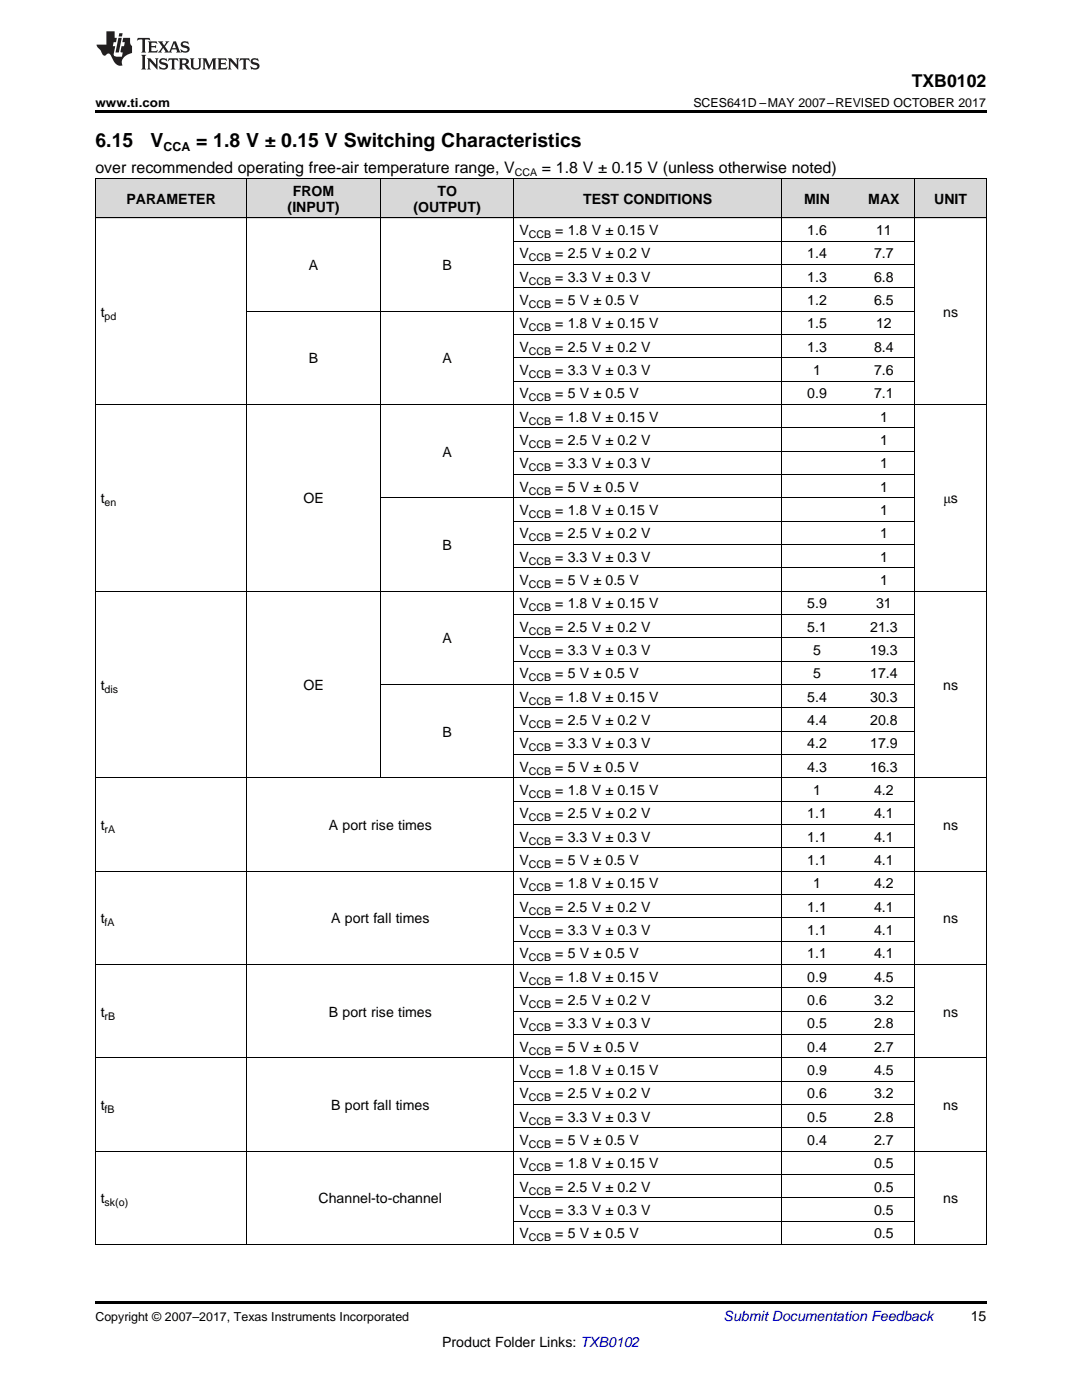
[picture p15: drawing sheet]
<svg xmlns="http://www.w3.org/2000/svg" width="216mm" height="279mm" viewBox="0 0 216 279" stroke-linecap="round" stroke-linejoin="round" font-family="sans-serif">
<defs><g id="words">
<g font-size="3.9">
<text x="19" y="29.3">6.15</text>
<text x="30.1" y="29.3">V</text>
<text x="39.1" y="29.3">= 1.8 V ± 0.15 V Switching Characteristics</text>
</g>
<text font-size="3.5" x="181.9" y="17.3">TXB0102</text>
<g font-size="3.2">
<text x="19" y="34.4">over recommended operating free-air temperature range, V</text>
<text x="108.1" y="34.4">= 1.8 V ± 0.15 V (unless otherwise noted)</text>
</g>
<g font-size="2.8">
<text x="25.2" y="40.7">PARAMETER</text>
<text x="58.4" y="39.1">FROM</text>
<text x="87.3" y="39.1">TO</text>
<text x="116.3" y="40.7">TEST CONDITIONS</text>
<text x="160.4" y="40.7">MIN</text>
<text x="173.2" y="40.7">MAX</text>
<text x="186.4" y="40.7">UNIT</text>
<text x="57.4" y="42.3">(INPUT)</text>
<text x="82.5" y="42.3">(OUTPUT)</text>
<text x="103.6" y="46.9">V</text>
<text x="110.8" y="46.9">= 1.8 V ± 0.15 V</text>
<text x="161.1" y="46.9">1.6</text>
<text x="174.8" y="46.9">11</text>
<text x="61.6" y="53.9">A</text>
<text x="88.3" y="53.9">B</text>
<text x="103.6" y="51.6">V</text>
<text x="110.8" y="51.6">= 2.5 V ± 0.2 V</text>
<text x="161.1" y="51.6">1.4</text>
<text x="174.4" y="51.6">7.7</text>
<text x="103.6" y="56.2">V</text>
<text x="110.8" y="56.2">= 3.3 V ± 0.3 V</text>
<text x="161.1" y="56.2">1.3</text>
<text x="174.4" y="56.2">6.8</text>
<text x="20.1" y="63.2">t</text>
<text x="103.6" y="60.9">V</text>
<text x="103.6" y="65.5">V</text>
<text x="110.8" y="60.9">= 5 V ± 0.5 V</text>
<text x="110.8" y="65.5">= 1.8 V ± 0.15 V</text>
<text x="161.1" y="60.9">1.2</text>
<text x="161.1" y="65.5">1.5</text>
<text x="174.4" y="60.9">6.5</text>
<text x="174.8" y="65.5">12</text>
<text x="188.2" y="63.2">ns</text>
<text x="103.6" y="70.2">V</text>
<text x="110.8" y="70.2">= 2.5 V ± 0.2 V</text>
<text x="161.1" y="70.2">1.3</text>
<text x="174.4" y="70.2">8.4</text>
<text x="61.6" y="72.5">B</text>
<text x="88.3" y="72.5">A</text>
<text x="103.6" y="74.9">V</text>
<text x="110.8" y="74.9">= 3.3 V ± 0.3 V</text>
<text x="162.2" y="74.9">1</text>
<text x="174.4" y="74.9">7.6</text>
<text x="103.6" y="79.5">V</text>
<text x="110.8" y="79.5">= 5 V ± 0.5 V</text>
<text x="161.1" y="79.5">0.9</text>
<text x="174.4" y="79.5">7.1</text>
<text x="103.6" y="84.2">V</text>
<text x="103.6" y="88.8">V</text>
<text x="110.8" y="84.2">= 1.8 V ± 0.15 V</text>
<text x="110.8" y="88.8">= 2.5 V ± 0.2 V</text>
<text x="175.6" y="84.2">1</text>
<text x="175.6" y="88.8">1</text>
<text x="88.3" y="91.2">A</text>
<text x="103.6" y="93.5">V</text>
<text x="110.8" y="93.5">= 3.3 V ± 0.3 V</text>
<text x="175.6" y="93.5">1</text>
<text x="20.1" y="100.5">t</text>
<text x="60.5" y="100.5">OE</text>
<text x="103.6" y="98.1">V</text>
<text x="110.8" y="98.1">= 5 V ± 0.5 V</text>
<text x="175.6" y="98.1">1</text>
<text x="188.2" y="100.5">μs</text>
<text x="103.6" y="102.8">V</text>
<text x="103.6" y="107.5">V</text>
<text x="110.8" y="102.8">= 1.8 V ± 0.15 V</text>
<text x="110.8" y="107.5">= 2.5 V ± 0.2 V</text>
<text x="175.6" y="102.8">1</text>
<text x="175.6" y="107.5">1</text>
<text x="88.3" y="109.8">B</text>
<text x="103.6" y="112.1">V</text>
<text x="110.8" y="112.1">= 3.3 V ± 0.3 V</text>
<text x="175.6" y="112.1">1</text>
<text x="103.6" y="116.8">V</text>
<text x="110.8" y="116.8">= 5 V ± 0.5 V</text>
<text x="175.6" y="116.8">1</text>
<text x="103.6" y="121.4">V</text>
<text x="110.8" y="121.4">= 1.8 V ± 0.15 V</text>
<text x="161.1" y="121.4">5.9</text>
<text x="174.8" y="121.4">31</text>
<text x="88.3" y="128.4">A</text>
<text x="103.6" y="126.1">V</text>
<text x="103.6" y="130.7">V</text>
<text x="110.8" y="126.1">= 2.5 V ± 0.2 V</text>
<text x="110.8" y="130.7">= 3.3 V ± 0.3 V</text>
<text x="161.1" y="126.1">5.1</text>
<text x="162.2" y="130.7">5</text>
<text x="173.6" y="126.1">21.3</text>
<text x="173.6" y="130.7">19.3</text>
<text x="20.1" y="137.7">t</text>
<text x="60.5" y="137.7">OE</text>
<text x="103.6" y="135.4">V</text>
<text x="110.8" y="135.4">= 5 V ± 0.5 V</text>
<text x="162.2" y="135.4">5</text>
<text x="173.6" y="135.4">17.4</text>
<text x="188.2" y="137.7">ns</text>
<text x="103.6" y="140.1">V</text>
<text x="110.8" y="140.1">= 1.8 V ± 0.15 V</text>
<text x="161.1" y="140.1">5.4</text>
<text x="173.6" y="140.1">30.3</text>
<text x="88.3" y="147">B</text>
<text x="103.6" y="144.7">V</text>
<text x="103.6" y="149.4">V</text>
<text x="110.8" y="144.7">= 2.5 V ± 0.2 V</text>
<text x="110.8" y="149.4">= 3.3 V ± 0.3 V</text>
<text x="161.1" y="144.7">4.4</text>
<text x="161.1" y="149.4">4.2</text>
<text x="173.6" y="144.7">20.8</text>
<text x="173.6" y="149.4">17.9</text>
<text x="103.6" y="154">V</text>
<text x="110.8" y="154">= 5 V ± 0.5 V</text>
<text x="161.1" y="154">4.3</text>
<text x="173.6" y="154">16.3</text>
<text x="103.6" y="158.7">V</text>
<text x="110.8" y="158.7">= 1.8 V ± 0.15 V</text>
<text x="162.2" y="158.7">1</text>
<text x="174.4" y="158.7">4.2</text>
<text x="20.1" y="165.7">t</text>
<text x="65.6" y="165.7">A port rise times</text>
<text x="103.6" y="163.3">V</text>
<text x="103.6" y="168">V</text>
<text x="110.8" y="163.3">= 2.5 V ± 0.2 V</text>
<text x="110.8" y="168">= 3.3 V ± 0.3 V</text>
<text x="161.1" y="163.3">1.1</text>
<text x="161.1" y="168">1.1</text>
<text x="174.4" y="163.3">4.1</text>
<text x="174.4" y="168">4.1</text>
<text x="188.2" y="165.7">ns</text>
<text x="103.6" y="172.6">V</text>
<text x="110.8" y="172.6">= 5 V ± 0.5 V</text>
<text x="161.1" y="172.6">1.1</text>
<text x="174.4" y="172.6">4.1</text>
<text x="103.6" y="177.3">V</text>
<text x="110.8" y="177.3">= 1.8 V ± 0.15 V</text>
<text x="162.2" y="177.3">1</text>
<text x="174.4" y="177.3">4.2</text>
<text x="20.1" y="184.3">t</text>
<text x="66.1" y="184.3">A port fall times</text>
<text x="103.6" y="182">V</text>
<text x="110.8" y="182">= 2.5 V ± 0.2 V</text>
<text x="161.1" y="182">1.1</text>
<text x="174.4" y="182">4.1</text>
<text x="188.2" y="184.3">ns</text>
<text x="103.6" y="186.6">V</text>
<text x="103.6" y="191.3">V</text>
<text x="110.8" y="186.6">= 3.3 V ± 0.3 V</text>
<text x="110.8" y="191.3">= 5 V ± 0.5 V</text>
<text x="161.1" y="186.6">1.1</text>
<text x="161.1" y="191.3">1.1</text>
<text x="174.4" y="186.6">4.1</text>
<text x="174.4" y="191.3">4.1</text>
<text x="103.6" y="195.9">V</text>
<text x="110.8" y="195.9">= 1.8 V ± 0.15 V</text>
<text x="161.1" y="195.9">0.9</text>
<text x="174.4" y="195.9">4.5</text>
<text x="20.1" y="202.9">t</text>
<text x="65.6" y="202.9">B port rise times</text>
<text x="103.6" y="200.6">V</text>
<text x="110.8" y="200.6">= 2.5 V ± 0.2 V</text>
<text x="161.1" y="200.6">0.6</text>
<text x="174.4" y="200.6">3.2</text>
<text x="188.2" y="202.9">ns</text>
<text x="103.6" y="205.2">V</text>
<text x="103.6" y="209.9">V</text>
<text x="110.8" y="205.2">= 3.3 V ± 0.3 V</text>
<text x="110.8" y="209.9">= 5 V ± 0.5 V</text>
<text x="161.1" y="205.2">0.5</text>
<text x="161.1" y="209.9">0.4</text>
<text x="174.4" y="205.2">2.8</text>
<text x="174.4" y="209.9">2.7</text>
<text x="103.6" y="214.6">V</text>
<text x="110.8" y="214.6">= 1.8 V ± 0.15 V</text>
<text x="161.1" y="214.6">0.9</text>
<text x="174.4" y="214.6">4.5</text>
<text x="20.1" y="221.5">t</text>
<text x="66.1" y="221.5">B port fall times</text>
<text x="103.6" y="219.2">V</text>
<text x="110.8" y="219.2">= 2.5 V ± 0.2 V</text>
<text x="161.1" y="219.2">0.6</text>
<text x="174.4" y="219.2">3.2</text>
<text x="188.2" y="221.5">ns</text>
<text x="103.6" y="223.9">V</text>
<text x="110.8" y="223.9">= 3.3 V ± 0.3 V</text>
<text x="161.1" y="223.9">0.5</text>
<text x="174.4" y="223.9">2.8</text>
<text x="103.6" y="228.5">V</text>
<text x="103.6" y="233.2">V</text>
<text x="110.8" y="228.5">= 5 V ± 0.5 V</text>
<text x="110.8" y="233.2">= 1.8 V ± 0.15 V</text>
<text x="161.1" y="228.5">0.4</text>
<text x="174.4" y="228.5">2.7</text>
<text x="174.4" y="233.2">0.5</text>
<text x="103.6" y="237.8">V</text>
<text x="110.8" y="237.8">= 2.5 V ± 0.2 V</text>
<text x="174.4" y="237.8">0.5</text>
<text x="20.1" y="240.2">t</text>
<text x="63.6" y="240.2">Channel-to-channel</text>
<text x="103.6" y="242.5">V</text>
<text x="110.8" y="242.5">= 3.3 V ± 0.3 V</text>
<text x="174.4" y="242.5">0.5</text>
<text x="188.2" y="240.2">ns</text>
<text x="103.6" y="247.2">V</text>
<text x="110.8" y="247.2">= 5 V ± 0.5 V</text>
<text x="174.4" y="247.2">0.5</text>
<text x="193.7" y="263.6">15</text>
<text x="88.2" y="268.9">Product Folder Links: TXB0102</text>
</g>
<text font-size="2.8" fill="#0000c8" x="144.4" y="263.6">Submit Documentation Feedback</text>
<g font-size="2.5">
<text x="19" y="21.4">www.ti.com</text>
<text x="138.4" y="21.4">SCES641D –MAY 2007–REVISED OCTOBER 2017</text>
<text x="32.6" y="30.1">CCA</text>
<text x="19" y="263.6">Copyright © 2007–2017, Texas Instruments Incorporated</text>
</g>
<g font-size="2.1">
<text x="102.7" y="35.1">CCA</text>
<text x="105.5" y="47.5">CCB</text>
<text x="105.5" y="52.1">CCB</text>
<text x="105.5" y="56.8">CCB</text>
<text x="20.9" y="63.8">pd</text>
<text x="105.5" y="61.5">CCB</text>
<text x="105.5" y="66.1">CCB</text>
<text x="105.5" y="70.8">CCB</text>
<text x="105.5" y="75.4">CCB</text>
<text x="105.5" y="80.1">CCB</text>
<text x="105.5" y="84.7">CCB</text>
<text x="105.5" y="89.4">CCB</text>
<text x="105.5" y="94.1">CCB</text>
<text x="20.9" y="101">en</text>
<text x="105.5" y="98.7">CCB</text>
<text x="105.5" y="103.4">CCB</text>
<text x="105.5" y="108">CCB</text>
<text x="105.5" y="112.7">CCB</text>
<text x="105.5" y="117.3">CCB</text>
<text x="105.5" y="122">CCB</text>
<text x="105.5" y="126.6">CCB</text>
<text x="105.5" y="131.3">CCB</text>
<text x="105.5" y="136">CCB</text>
<text x="20.9" y="138.3">dis</text>
<text x="105.5" y="140.6">CCB</text>
<text x="105.5" y="145.3">CCB</text>
<text x="105.5" y="149.9">CCB</text>
<text x="105.5" y="154.6">CCB</text>
<text x="105.5" y="159.2">CCB</text>
<text x="20.9" y="166.2">rA</text>
<text x="105.5" y="163.9">CCB</text>
<text x="105.5" y="168.6">CCB</text>
<text x="105.5" y="173.2">CCB</text>
<text x="105.5" y="177.9">CCB</text>
<text x="20.9" y="184.9">fA</text>
<text x="105.5" y="182.5">CCB</text>
<text x="105.5" y="187.2">CCB</text>
<text x="105.5" y="191.8">CCB</text>
<text x="105.5" y="196.5">CCB</text>
<text x="20.9" y="203.5">rB</text>
<text x="105.5" y="201.2">CCB</text>
<text x="105.5" y="205.8">CCB</text>
<text x="105.5" y="210.5">CCB</text>
<text x="105.5" y="215.1">CCB</text>
<text x="105.5" y="219.8">CCB</text>
<text x="20.9" y="222.1">fB</text>
<text x="105.5" y="224.4">CCB</text>
<text x="105.5" y="229.1">CCB</text>
<text x="105.5" y="233.8">CCB</text>
<text x="105.5" y="238.4">CCB</text>
<text x="20.9" y="240.7">sk(o)</text>
<text x="105.5" y="243.1">CCB</text>
<text x="105.5" y="247.7">CCB</text>
</g>
</g></defs>
<g fill="#d8d8d8">
<path d="M19 35.7h30.2v7.8h-30.2z"/>
<path d="M49.2 35.7h26.7v7.8h-26.7z"/>
<path d="M75.9 35.7h26.7v7.8h-26.7z"/>
<path d="M102.6 35.7h53.3v7.8h-53.3z"/>
<path d="M155.9 35.7h14.3v7.8h-14.3z"/>
<path d="M170.2 35.7h12.4v7.8h-12.4z"/>
<path d="M182.6 35.7h14.2v7.8h-14.2z"/>
</g>
<path d="M19 22h177.8v.5h-177.8zM19 259.7h177.8v.5h-177.8z" fill="#000"/>
<g fill="none" stroke="#000" stroke-width=".2">
<path d="M19 35.6l177.8 .1v212.7M19.1 35.7v212.7M49.2 35.7v212.7M75.9 35.7v119.6M102.5 35.7v212.7M155.9 35.7v212.7M182.5 35.7v212.7M19 43.5h177.8M102.6 57.4h80M102.6 52.8h80M102.6 48.1h80M49.2 62.1h133.4"/>
<path d="M102.6 76.1h80M102.6 71.4h80M102.6 66.8h80M19 80.7h177.8M75.9 99.4h106.7M102.6 94.7h80M102.6 90h80M102.6 85.4h80M19 118h177.8M102.6 113.3h80M102.6 108.7h80M102.6 104h80"/>
<path d="M75.9 136.6h106.7M102.6 132h80M102.6 127.3h80M102.6 122.6h80M19 155.2h177.8M102.6 159.9h80M102.6 150.6h80M102.6 145.9h80M102.6 141.3h80M19 173.9h177.8M102.6 178.5h80M102.6 169.2h80"/>
<path d="M102.6 164.6h80M19 192.5h177.8M102.6 197.1h80M102.6 187.8h80M102.6 183.2h80M19 211.1h177.8M102.6 215.8h80M102.6 206.5h80M102.6 201.8h80M19 229.7h177.8M102.6 239.1h80M102.6 234.4h80"/>
<path d="M102.6 225.1h80M102.6 220.4h80M19 248.4h177.8M102.6 243.7h80"/>
</g>
<g fill="#231f20">
<path d="M27.5 7.6l-.1 .5 .4-.2h.6v.1v2.1l-.2 .4h1l-.3-.4v-2.1l.1-.1h.5l.5 .2-.2-.5zM29.5 8.3l.2 .3v1.5l-.2 .4h1.8l.2-.6a1.04 1.04 0 0 1-1.3 .2v-.7h.6l.3 .2v-.6l-.3 .2h-.6v-.6l.8-.1 .4 .3-.2-.5zM31.5 8.3l.9 1.1-.9 1.1h.8l-.2-.2 .5-.7 .4 .7-.2 .2h1.5l-.1-.2 .1-.4h.9l.1 .4-.2 .2h1l-.3-.3-.7-1.9h-.5l-.9 2-.8-1 .9-1h-.8l.1 .3-.3 .5-.4-.6 .2-.2zM34.7 8.6l.4 1h-.7zM36.3 8.4a.63 .63 0 0 0-.2 .7 .63 .63 0 0 0 .6 .4l.6 .2 .1 .2a.75 .75 0 0 1-.7 .4 .75 .75 0 0 1-.6-.5l.1 .7 .1-.1a1.11 1.11 0 0 0 1.5-.6 1.13 1.13 0 0 0-1.2-.8l-.1-.4a1.04 1.04 0 0 1 1.2 .2l-.2-.5-.1 .1-.5-.2zM28.2 10.9l.2 .4v2.2l-.2 .4h1l-.3-.4v-2.2l.3-.4zM29.3 11.6l.3 .4v1.5l-.3 .4h.8l-.2-.4v-1.3l1.5 1.7v-1.9l.2-.4h-.7l.2 .4v.9l-1.1-1.3zM32 11.8a.62 .62 0 0 0-.2 .7 .62 .62 0 0 0 .6 .4l.6 .1 .1 .3a.76 .76 0 0 1-.7 .3 .76 .76 0 0 1-.6-.4l.1 .7 .1-.1a1.11 1.11 0 0 0 1.5-.6 1.13 1.13 0 0 0-1.2-.8l-.1-.4a1.04 1.04 0 0 1 1.2 .2l-.2-.6-.1 .1-.5-.1zM33.7 11.6l-.2 .6a.61 .61 0 0 1 .8-.3v1.6l-.2 .4h.9l-.2-.4v-1.6a.63 .63 0 0 1 .8 .3l-.2-.6zM35.6 11.6l.3 .4v1.5l-.3 .4h1l-.2-.2v-.8l.5 .2a.76 .76 0 0 0 1.2 .7l-1-1a.58 .58 0 0 0 .6-.5 .58 .58 0 0 0-.5-.6zM36.4 11.9h.1a.45 .45 0 0 1 .5 .1 .45 .45 0 0 1 .1 .5l-.7 .2zM37.9 11.6l.2 .2a2.17 2.17 0 0 0 .3 1.9 .99 .99 0 0 0 1.6-.6v-1.1l.2-.4h-.7l.2 .2a1.92 1.92 0 0 1-.2 1.8 .6 .6 0 0 1-.9-.5v-1.1l.2-.4zM40.4 11.6l.2 .4v1.5l-.2 .4h.7l-.2-.4v-1.4l.8 1.8 .8-1.8v1.4l-.2 .4h.9l-.2-.4v-1.5l.2-.4h-.8l-.6 1.5-.6-1.5zM43.4 11.6l.2 .4v1.5l-.2 .4h1.8l.2-.6a1.04 1.04 0 0 1-1.3 .1v-.6h.5l.4 .2v-.6l-.4 .2h-.5v-.7h.8l.3 .3-.1-.6zM45.5 11.6l.2 .4v1.5l-.2 .4h.7l-.2-.4v-1.3l1.5 1.7v-1.9l.2-.4h-.7l.2 .4v.9l-1.1-1.3zM47.9 11.6l-.1 .6a.61 .61 0 0 1 .8-.3v1.6l-.3 .4h1l-.3-.4 .1-1.6a.63 .63 0 0 1 .7 .3l-.1-.6zM50.2 11.8a.62 .62 0 0 0-.2 .7 .62 .62 0 0 0 .6 .4l.6 .1 .2 .3a.76 .76 0 0 1-.8 .3 .76 .76 0 0 1-.6-.4l.1 .7 .2-.1a1.11 1.11 0 0 0 1.5-.6 1.13 1.13 0 0 0-1.3-.8l-.1-.4a1.04 1.04 0 0 1 1.2 .2l-.1-.6-.2 .1-.5-.1z"/>
<path d="M21.2 6.3v2.6h-1.9l.1 .4 .7 .9a.91 .91 0 0 0 1 .8 .56 .56 0 0 1 .5-.3 .56 .56 0 0 1 .5 .3l.4 .8a1.53 1.53 0 0 0 1.9 1.2 1.54 1.54 0 0 1 1-2.1l.9-.3v-1.4a1.52 1.52 0 0 1-.3-1.6h-1.4l-.2 .8h.5l-.2 .8h-.4l-.2 1v.2l.4 .1-.2 .8a1.93 1.93 0 0 1-1.6-.3l.3-1.8h-.5l.2-.8h.4l.2-.8h-.4v-1.3zM23.6 7.6l-.6 2.9h.7l.6-2.9zM23.8 6.6l-.1 .7h.6l.2-.7z"/>
</g>
<use href="#words"/>
</svg>
